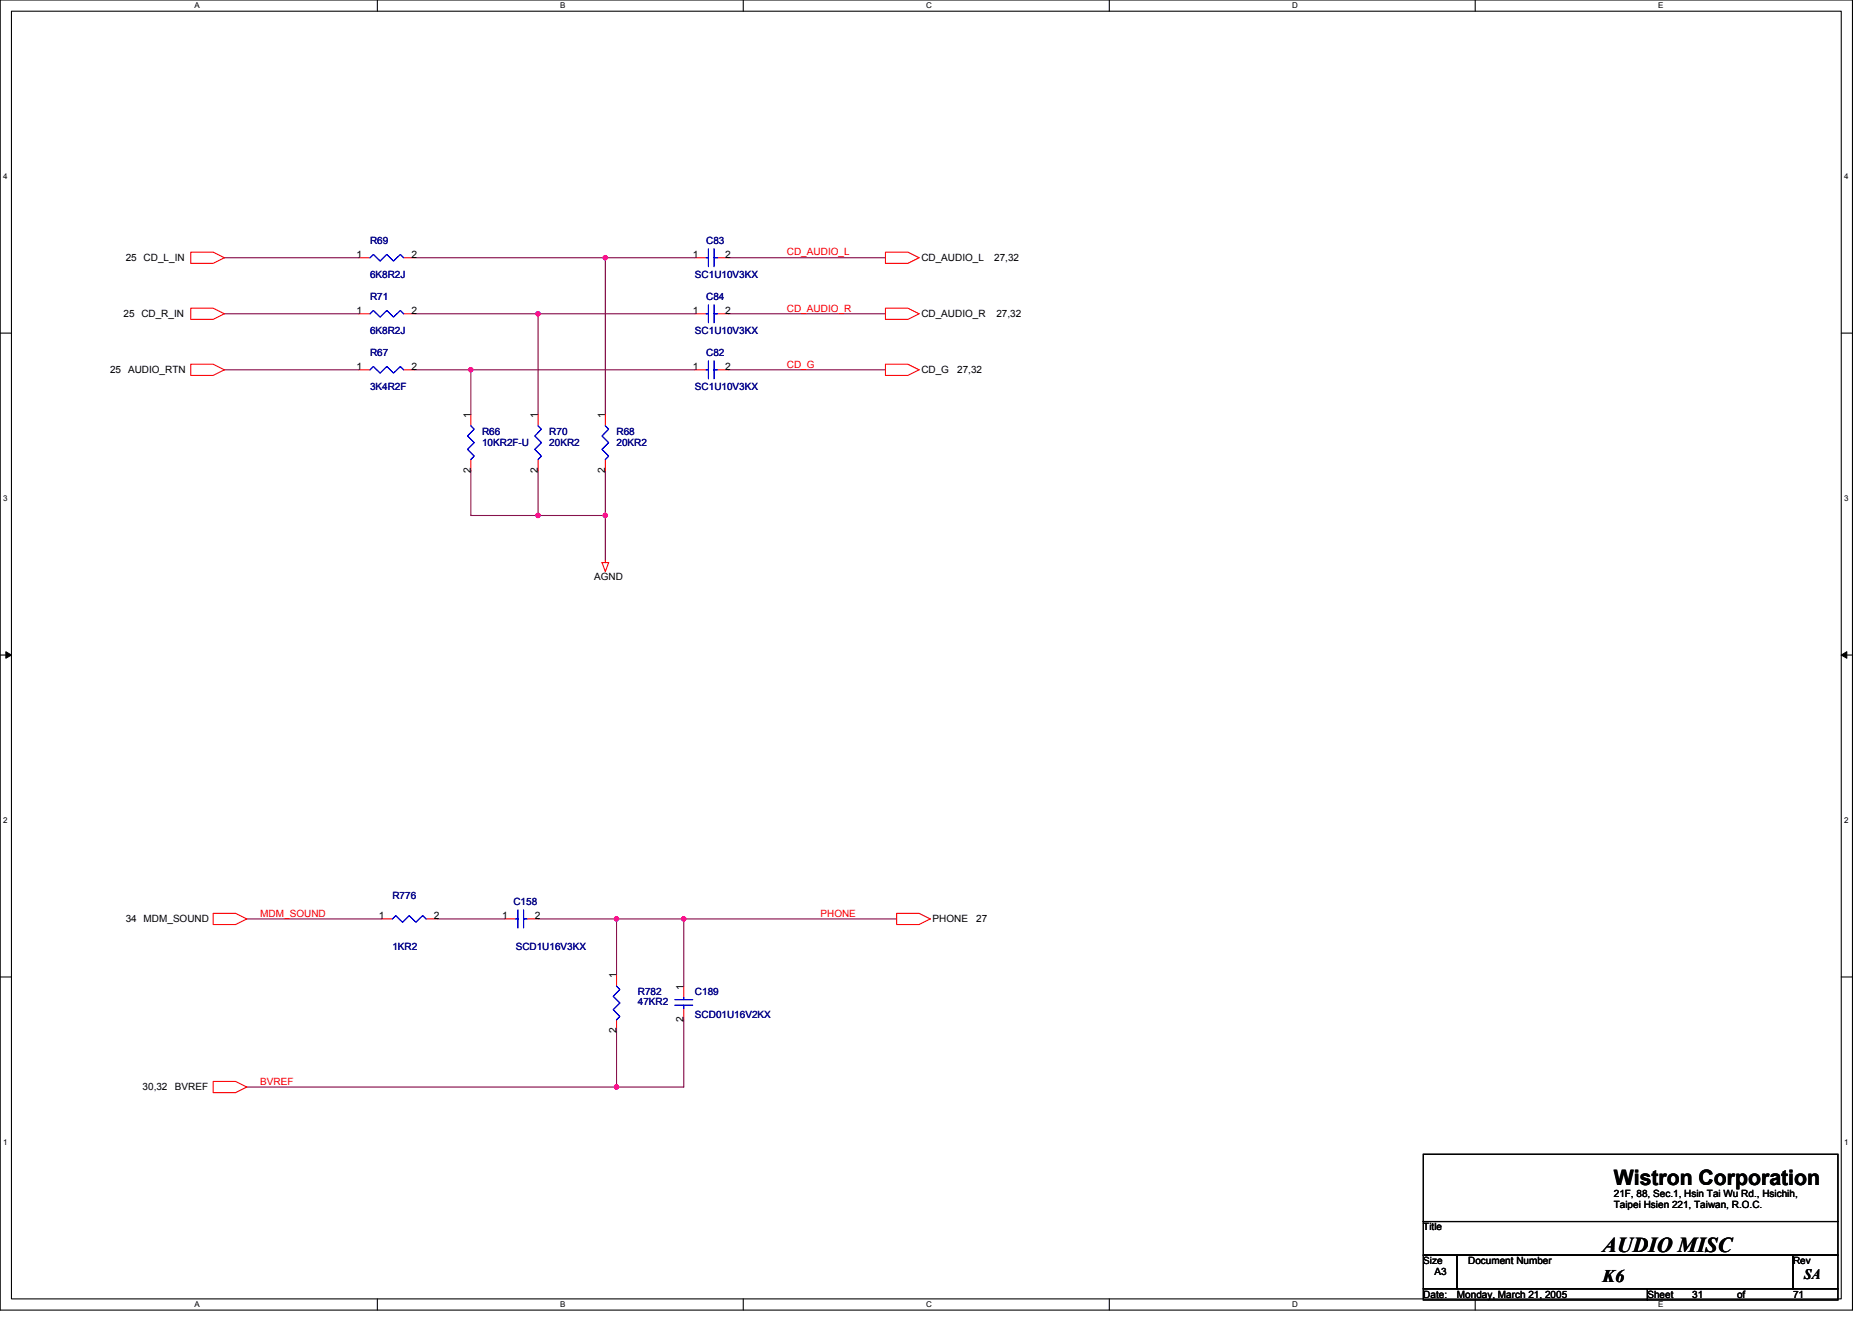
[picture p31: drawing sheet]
<svg xmlns="http://www.w3.org/2000/svg" width="297mm" height="210mm" viewBox="0 0 297 210" stroke-linecap="round" stroke-linejoin="round" font-family="sans-serif">
<defs><g id="words">
<g font-size="3.4">
<text x="256.1" y="188">Wistron Corporation</text>
<text x="254.3" y="198.6">AUDIO MISC</text>
</g>
<text font-size="2.8" x="254.3" y="203.5">K6</text>
<text font-size="2.3" x="286.3" y="203">SA</text>
<g font-size="1.6">
<text x="20" y="41.4">25 CD_L_IN</text>
<text x="56.6" y="40.9">1</text>
<text x="65.3" y="40.9">2</text>
<text x="109.9" y="40.9">1</text>
<text x="115.1" y="40.9">2</text>
<text x="146.2" y="41.4">CD_AUDIO_L</text>
<text x="157.8" y="41.4">27,32</text>
<text x="19.6" y="50.3">25 CD_R_IN</text>
<text x="56.6" y="49.8">1</text>
<text x="65.3" y="49.8">2</text>
<text x="109.9" y="49.8">1</text>
<text x="115.1" y="49.8">2</text>
<text x="146.2" y="50.3">CD_AUDIO_R</text>
<text x="158.1" y="50.3">27,32</text>
<text x="17.5" y="59.2">25 AUDIO_RTN</text>
<text x="56.6" y="58.7">1</text>
<text x="65.3" y="58.7">2</text>
<text x="109.9" y="58.7">1</text>
<text x="115.1" y="58.7">2</text>
<text x="146.2" y="59.2">CD_G</text>
<text x="151.9" y="59.2">27,32</text>
<text x="74.7" y="66.3" transform="rotate(-90 74.7 66.3)">1</text>
<text x="85.4" y="66.3" transform="rotate(-90 85.4 66.3)">1</text>
<text x="96" y="66.3" transform="rotate(-90 96 66.3)">1</text>
<text x="74.7" y="75.1" transform="rotate(-90 74.7 75.1)">2</text>
<text x="85.4" y="75.1" transform="rotate(-90 85.4 75.1)">2</text>
<text x="96" y="75.1" transform="rotate(-90 96 75.1)">2</text>
<text x="94.3" y="92.1">AGND</text>
<text x="20" y="146.3">34 MDM_SOUND</text>
<text x="60.1" y="145.8">1</text>
<text x="68.9" y="145.8">2</text>
<text x="79.7" y="145.8">1</text>
<text x="84.9" y="145.8">2</text>
<text x="148" y="146.3">PHONE</text>
<text x="154.9" y="146.3">27</text>
<text x="97.8" y="155.2" transform="rotate(-90 97.8 155.2)">1</text>
<text x="108.5" y="157" transform="rotate(-90 108.5 157)">1</text>
<text x="97.8" y="164" transform="rotate(-90 97.8 164)">2</text>
<text x="108.5" y="162.2" transform="rotate(-90 108.5 162.2)">2</text>
<text x="22.6" y="173">30,32</text>
<text x="27.8" y="173">BVREF</text>
<text x="256.1" y="189.9">21F, 88, Sec.1, Hsin Tai Wu Rd., Hsichih,</text>
<text x="256.1" y="191.7">Taipei Hsien 221, Taiwan, R.O.C.</text>
<text x="225.8" y="195.2">Title</text>
<text x="225.8" y="200.6">Size</text>
<text x="227.6" y="202.3">A3</text>
<text x="233" y="200.6">Document Number</text>
<text x="284.5" y="200.6">Rev</text>
<text x="225.8" y="205.9">Date:</text>
<text x="231.2" y="205.9">Monday, March 21, 2005</text>
<text x="261.4" y="205.9">Sheet</text>
<text x="268.5" y="205.9">31</text>
<text x="275.6" y="205.9">of</text>
<text x="284.5" y="205.9">71</text>
</g>
<g font-size="1.6" fill="#000080">
<text x="58.7" y="38.8">R69</text>
<text x="112.1" y="38.8">C83</text>
<text x="58.7" y="44.1">6K8R2J</text>
<text x="58.7" y="47.6">R71</text>
<text x="110.3" y="44.1">SC1U10V3KX</text>
<text x="112.1" y="47.6">C84</text>
<text x="58.7" y="53">6K8R2J</text>
<text x="110.3" y="53">SC1U10V3KX</text>
<text x="58.7" y="56.5">R67</text>
<text x="112.1" y="56.5">C82</text>
<text x="58.7" y="61.9">3K4R2F</text>
<text x="110.3" y="61.9">SC1U10V3KX</text>
<text x="76.5" y="69">R66</text>
<text x="76.5" y="70.8">10KR2F-U</text>
<text x="87.2" y="69">R70</text>
<text x="87.2" y="70.8">20KR2</text>
<text x="97.8" y="69">R68</text>
<text x="97.8" y="70.8">20KR2</text>
<text x="62.3" y="142.6">R776</text>
<text x="81.5" y="143.7">C158</text>
<text x="62.3" y="150.8">1KR2</text>
<text x="81.8" y="150.8">SCD1U16V3KX</text>
<text x="101.2" y="157.9">R782</text>
<text x="101.2" y="159.5">47KR2</text>
<text x="110.3" y="157.9">C189</text>
<text x="110.3" y="161.4">SCD01U16V2KX</text>
</g>
<g font-size="1.6" fill="#f00">
<text x="124.9" y="40.5">CD_AUDIO_L</text>
<text x="124.9" y="49.4">CD_AUDIO_R</text>
<text x="124.9" y="58.3">CD_G</text>
<text x="41.3" y="145.4">MDM_SOUND</text>
<text x="130.2" y="145.4">PHONE</text>
<text x="41.3" y="172.1">BVREF</text>
</g>
<g font-size="1.3">
<text x="30.8" y="1.3">A</text>
<text x="88.9" y="1.3">B</text>
<text x="147" y="1.3">C</text>
<text x="205" y="1.3">D</text>
<text x="263.1" y="1.3">E</text>
<text x=".5" y="28.4">4</text>
<text x="292.6" y="28.4">4</text>
<text x=".5" y="79.5">3</text>
<text x="292.6" y="79.5">3</text>
<text x=".5" y="130.6">2</text>
<text x="292.6" y="130.6">2</text>
<text x=".5" y="181.7">1</text>
<text x="292.6" y="181.7">1</text>
<text x="30.8" y="207.4">A</text>
<text x="88.9" y="207.4">B</text>
<text x="147" y="207.4">C</text>
<text x="205" y="207.4">D</text>
<text x="263.1" y="207.4">E</text>
</g>
</g></defs>
<path d="M0 0h293.9v207.9h-293.9zM1.8 1.8h290.4v204.3h-290.4z" fill="none" stroke="#000" stroke-width=".17"/>
<g fill="#fff">
<path d="M30.8 .2h.9v1.4h-.9z"/>
<path d="M30.8 206.3h.9v1.4h-.9z"/>
</g>
<path d="M59.9 0v1.8M59.9 206.1v1.8" fill="none" stroke="#000" stroke-width=".17"/>
<g fill="#fff">
<path d="M88.9 .2h.8v1.4h-.8z"/>
<path d="M88.9 206.3h.8v1.4h-.8z"/>
</g>
<path d="M117.9 0v1.8M117.9 206.1v1.8" fill="none" stroke="#000" stroke-width=".17"/>
<g fill="#fff">
<path d="M147 .2h.9v1.4h-.9z"/>
<path d="M147 206.3h.9v1.4h-.9z"/>
</g>
<path d="M176 0v1.8M176 206.1v1.8" fill="none" stroke="#000" stroke-width=".17"/>
<g fill="#fff">
<path d="M205 .2h.9v1.4h-.9z"/>
<path d="M205 206.3h.9v1.4h-.9z"/>
</g>
<path d="M234.1 0v1.8M234.1 206.1v1.8" fill="none" stroke="#000" stroke-width=".17"/>
<g fill="#fff">
<path d="M263.1 .2h.8v1.4h-.8z"/>
<path d="M263.1 206.3h.8v1.4h-.8z"/>
<path d="M.5 27.3h.7v1.4h-.7z"/>
<path d="M292.6 27.3h.7v1.4h-.7z"/>
<path d="M.5 78.4h.7v1.4h-.7z"/>
<path d="M292.6 78.4h.7v1.4h-.7z"/>
</g>
<path d="M0 52.9h1.8M292.2 52.9h1.7" fill="none" stroke="#000" stroke-width=".17"/>
<g fill="#fff">
<path d="M.5 129.5h.7v1.4h-.7z"/>
<path d="M292.6 129.5h.7v1.4h-.7z"/>
</g>
<path d="M0 103.9h1.8M292.2 103.9h1.7" fill="none" stroke="#000" stroke-width=".17"/>
<path d="M.9 103.4l.9 .5-.9 .5zM292.2 103.9l.8-.5v1z" fill="#000" stroke="#000" stroke-width=".16"/>
<g fill="#fff">
<path d="M.5 180.5h.7v1.4h-.7z"/>
<path d="M292.6 180.5h.7v1.4h-.7z"/>
</g>
<path d="M0 155h1.8M292.2 155h1.7M225.8 183.1h65.8v10.7h-65.8zM225.8 193.8h65.8v5.3h-65.8zM225.8 199.1h5.4v5.4h-5.4zM231.2 199.1h53.3v5.4h-53.3zM284.5 199.1h7.1v5.4h-7.1zM225.8 204.5h35.6v1.7h-35.6zM261.4 204.5h30.2v1.7h-30.2z" fill="none" stroke="#000" stroke-width=".17"/>
<g fill="none" stroke="#800040" stroke-width=".17">
<path d="M35.6 58.7h21.3M35.6 49.8h21.3M35.6 40.9h21.3M65.8 58.7h44.5M65.8 49.8h44.5M65.8 40.9h44.5M74.7 58.7v7.1M85.4 49.8v16M96.1 40.9v24.9M115.6 58.7h24.9M115.6 49.8h24.9M115.6 40.9h24.9"/>
<path d="M74.7 74.7v7.1h21.4M85.4 74.7v7.1M96.1 74.7v14.2M39.2 145.8h21.3M69.4 145.8h10.6M85.4 145.8h56.9M97.8 145.8v8.9M108.5 145.8v10.7M97.8 163.6v8.9M108.5 161.8v10.7h-69.3"/>
</g>
<g fill="#f0f" stroke="#f0f" stroke-width=".17">
<circle cx="97.8" cy="145.8" r=".35"/>
<circle cx="74.7" cy="58.7" r=".35"/>
<circle cx="108.5" cy="145.8" r=".35"/>
<circle cx="85.4" cy="49.8" r=".35"/>
<circle cx="96" cy="40.9" r=".35"/>
<circle cx="97.8" cy="172.5" r=".35"/>
<circle cx="85.4" cy="81.8" r=".35"/>
<circle cx="96" cy="81.8" r=".35"/>
</g>
<g fill="none" stroke="#f00" stroke-width=".17">
<path d="M30.3 40h3.5l1.8 .9-1.8 .9h-3.5zM30.3 48.9h3.5l1.8 .9-1.8 .9h-3.5zM30.3 57.8h3.5l1.8 .9-1.8 .9h-3.5zM56.9 58.7h1.8M56.9 40.9h1.8M56.9 49.8h1.8M64 58.7h1.8M64 40.9h1.8M64 49.8h1.8M110.3 58.7h1.8M110.3 40.9h1.8M110.3 49.8h1.8"/>
<path d="M113.8 58.7h1.8M113.8 40.9h1.8M113.8 49.8h1.8M140.5 40h3.6l1.7 .9-1.7 .9h-3.6zM140.5 48.9h3.6l1.7 .9-1.7 .9h-3.6zM140.5 57.8h3.6l1.7 .9-1.7 .9h-3.6zM74.7 65.8v1.8M74.7 72.9v1.8M85.4 65.8v1.8M85.4 72.9v1.8M96.1 65.8v1.8M96.1 72.9v1.8"/>
<path d="M95.5 89.3h1.1l-.5 1.4zM96.1 88.9v.4M33.8 144.9h3.6l1.8 .9-1.8 .9h-3.6zM60.5 145.8h1.8M67.6 145.8h1.8M80 145.8h1.8M83.6 145.8h1.8M97.8 154.7v1.8M108.5 156.5v1.7M142.3 144.9h3.5l1.8 .9-1.8 .9h-3.5zM33.8 171.6h3.6l1.8 .9-1.8 .9h-3.6zM97.8 161.8v1.8"/>
<path d="M108.5 160v1.8"/>
</g>
<g fill="none" stroke="#00f" stroke-width=".17">
<path d="M112.4 39.5v2.8M113.3 39.5v2.8M58.7 58.7l.5-.6 1.1 1.1 1.1-1.1 1 1.1 1.1-1.1 .5 .6M58.7 40.9l.5-.5 1.1 1 1.1-1 1 1 1.1-1 .5 .5M58.7 49.8l.5-.5 1.1 1 1.1-1 1 1 1.1-1 .5 .5M112.1 40.9h.3M112.1 49.8h.3M112.1 58.7h.3M112.4 48.4v2.8M112.4 57.3v2.8M113.3 40.9h.5M113.3 48.4v2.8"/>
<path d="M113.3 57.3v2.8M113.3 49.8h.5M113.3 58.7h.5M74.7 67.6l.5 .5-1 1.1 1 1-1 1.1 1 1.1-.5 .5M85.4 67.6l.5 .5-1 1.1 1 1-1 1.1 1 1.1-.5 .5M96.1 67.6l.5 .5-1.1 1.1 1.1 1-1.1 1.1 1.1 1.1-.5 .5M62.3 145.8l.5-.5 1.1 1 1-1 1.1 1 1.1-1 .5 .5M81.8 145.8h.4M82.2 144.4v2.8M83.1 145.8h.5M83.1 144.4v2.8M97.8 156.5l.6 .5-1.1 1.1 1.1 1-1.1 1.1 1.1 1.1-.6 .5"/>
<path d="M107.1 158.6h2.8M107.1 159.5h2.8M108.5 158.2v.4M108.5 159.5v.5"/>
</g>
<use href="#words"/>
</svg>
